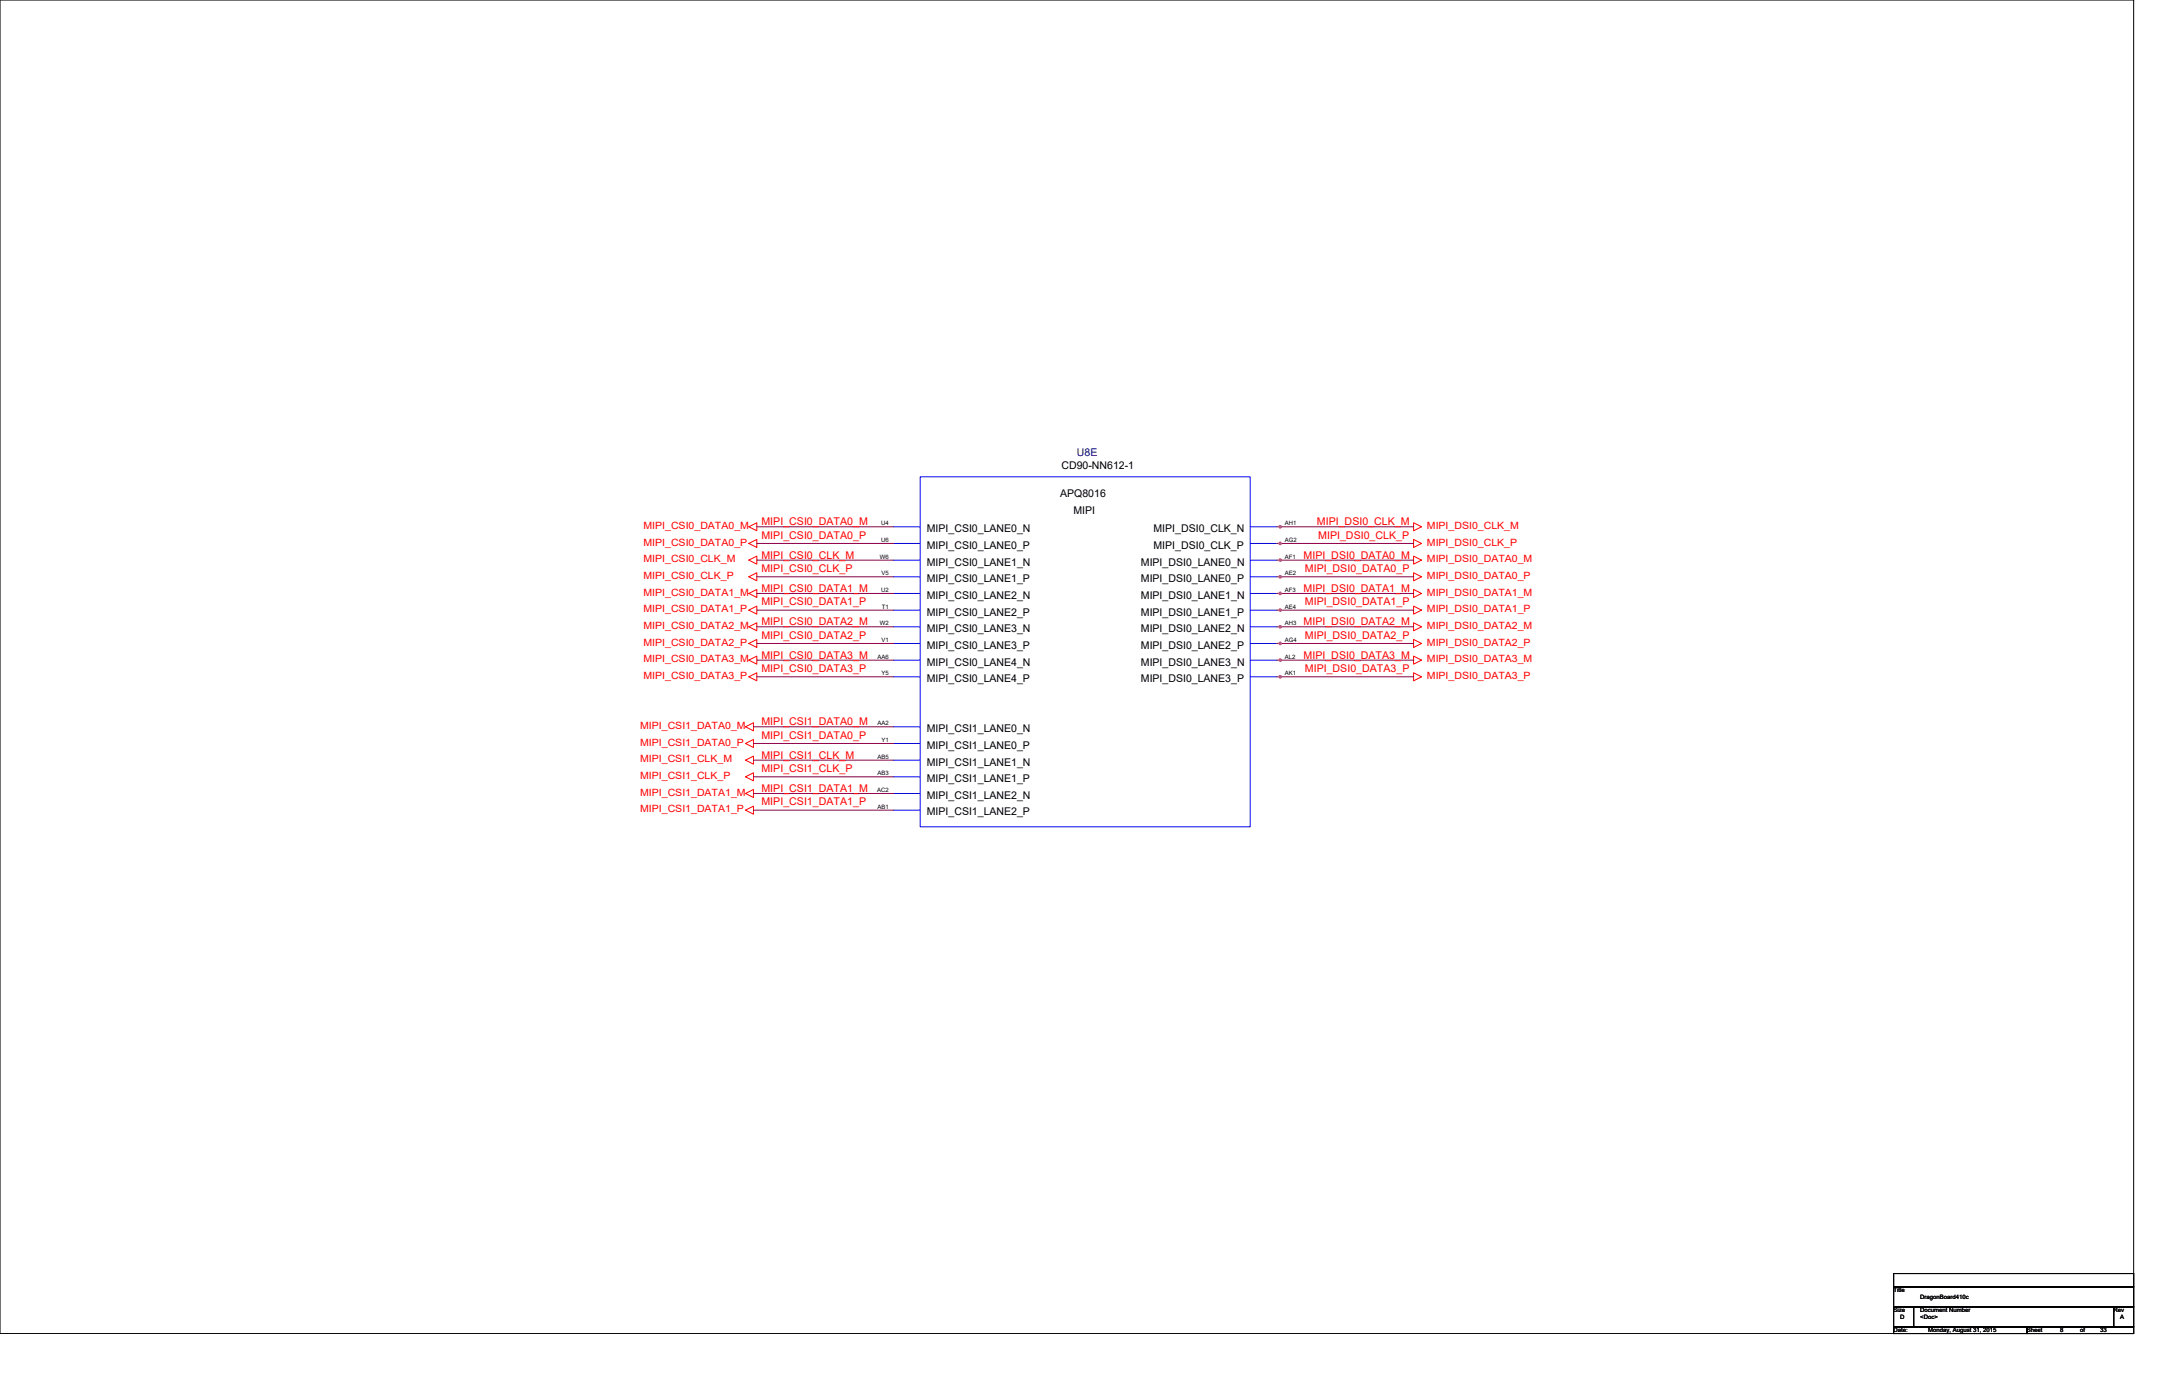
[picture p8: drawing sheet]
<svg xmlns="http://www.w3.org/2000/svg" width="864mm" height="559mm" viewBox="0 0 864 559" stroke-linecap="round" stroke-linejoin="round" font-family="sans-serif">
<defs><g id="words">
<text font-size="4.3" fill="#000080" x="430.7" y="182.2">U8E</text>
<g font-size="4.3">
<text x="424.6" y="187.6">CD90-NN612-1</text>
<text x="424.1" y="198.8">APQ8016</text>
<text x="429.4" y="205.5">MIPI</text>
<text x="370.7" y="212.9">MIPI_CSI0_LANE0_N</text>
<text x="461.4" y="212.9">MIPI_DSI0_CLK_N</text>
<text x="370.7" y="219.6">MIPI_CSI0_LANE0_P</text>
<text x="461.4" y="219.6">MIPI_DSI0_CLK_P</text>
<text x="370.7" y="226.3">MIPI_CSI0_LANE1_N</text>
<text x="456.4" y="226.3">MIPI_DSI0_LANE0_N</text>
<text x="370.7" y="232.9">MIPI_CSI0_LANE1_P</text>
<text x="456.4" y="232.9">MIPI_DSI0_LANE0_P</text>
<text x="370.7" y="239.6">MIPI_CSI0_LANE2_N</text>
<text x="456.4" y="239.6">MIPI_DSI0_LANE1_N</text>
<text x="370.7" y="246.3">MIPI_CSI0_LANE2_P</text>
<text x="456.4" y="246.3">MIPI_DSI0_LANE1_P</text>
<text x="370.7" y="252.9">MIPI_CSI0_LANE3_N</text>
<text x="456.4" y="252.9">MIPI_DSI0_LANE2_N</text>
<text x="370.7" y="259.6">MIPI_CSI0_LANE3_P</text>
<text x="456.4" y="259.6">MIPI_DSI0_LANE2_P</text>
<text x="370.7" y="266.3">MIPI_CSI0_LANE4_N</text>
<text x="456.4" y="266.3">MIPI_DSI0_LANE3_N</text>
<text x="370.7" y="272.9">MIPI_CSI0_LANE4_P</text>
<text x="456.4" y="272.9">MIPI_DSI0_LANE3_P</text>
<text x="370.7" y="292.9">MIPI_CSI1_LANE0_N</text>
<text x="370.7" y="299.6">MIPI_CSI1_LANE0_P</text>
<text x="370.7" y="306.3">MIPI_CSI1_LANE1_N</text>
<text x="370.7" y="312.9">MIPI_CSI1_LANE1_P</text>
<text x="370.7" y="319.6">MIPI_CSI1_LANE2_N</text>
<text x="370.7" y="326">MIPI_CSI1_LANE2_P</text>
</g>
<g font-size="4.3" fill="#f00">
<text x="304.6" y="215.4">MIPI_CSI0_DATA0_P</text>
<text x="304.6" y="210.1">MIPI_CSI0_DATA0_M</text>
<text x="526.8" y="210.1">MIPI_DSI0_CLK_M</text>
<text x="527.3" y="215.4">MIPI_DSI0_CLK_P</text>
<text x="304.6" y="223.4">MIPI_CSI0_CLK_M</text>
<text x="521.4" y="223.4">MIPI_DSI0_DATA0_M</text>
<text x="304.6" y="228.7">MIPI_CSI0_CLK_P</text>
<text x="521.9" y="228.7">MIPI_DSI0_DATA0_P</text>
<text x="304.6" y="236.7">MIPI_CSI0_DATA1_M</text>
<text x="521.4" y="236.7">MIPI_DSI0_DATA1_M</text>
<text x="304.6" y="242.1">MIPI_CSI0_DATA1_P</text>
<text x="521.9" y="242.1">MIPI_DSI0_DATA1_P</text>
<text x="304.6" y="250.1">MIPI_CSI0_DATA2_M</text>
<text x="521.4" y="250.1">MIPI_DSI0_DATA2_M</text>
<text x="304.6" y="255.4">MIPI_CSI0_DATA2_P</text>
<text x="521.9" y="255.4">MIPI_DSI0_DATA2_P</text>
<text x="304.6" y="263.4">MIPI_CSI0_DATA3_M</text>
<text x="521.4" y="263.4">MIPI_DSI0_DATA3_M</text>
<text x="304.6" y="268.8">MIPI_CSI0_DATA3_P</text>
<text x="521.9" y="268.8">MIPI_DSI0_DATA3_P</text>
<text x="304.6" y="290.1">MIPI_CSI1_DATA0_M</text>
<text x="304.6" y="295.4">MIPI_CSI1_DATA0_P</text>
<text x="304.6" y="303.4">MIPI_CSI1_CLK_M</text>
<text x="304.6" y="308.8">MIPI_CSI1_CLK_P</text>
<text x="304.6" y="316.8">MIPI_CSI1_DATA1_M</text>
<text x="304.6" y="322.1">MIPI_CSI1_DATA1_P</text>
</g>
<g font-size="4" fill="#f00">
<text x="257.4" y="211.6">MIPI_CSI0_DATA0_M</text>
<text x="570.8" y="211.6">MIPI_DSI0_CLK_M</text>
<text x="257.4" y="218.3">MIPI_CSI0_DATA0_P</text>
<text x="570.8" y="218.3">MIPI_DSI0_CLK_P</text>
<text x="257.4" y="225">MIPI_CSI0_CLK_M</text>
<text x="570.8" y="225">MIPI_DSI0_DATA0_M</text>
<text x="257.4" y="231.6">MIPI_CSI0_CLK_P</text>
<text x="570.8" y="231.6">MIPI_DSI0_DATA0_P</text>
<text x="257.4" y="238.3">MIPI_CSI0_DATA1_M</text>
<text x="570.8" y="238.3">MIPI_DSI0_DATA1_M</text>
<text x="257.4" y="245">MIPI_CSI0_DATA1_P</text>
<text x="570.8" y="245">MIPI_DSI0_DATA1_P</text>
<text x="257.4" y="251.7">MIPI_CSI0_DATA2_M</text>
<text x="570.8" y="251.7">MIPI_DSI0_DATA2_M</text>
<text x="257.4" y="258.3">MIPI_CSI0_DATA2_P</text>
<text x="570.8" y="258.3">MIPI_DSI0_DATA2_P</text>
<text x="257.4" y="265">MIPI_CSI0_DATA3_M</text>
<text x="570.8" y="265">MIPI_DSI0_DATA3_M</text>
<text x="257.4" y="271.7">MIPI_CSI0_DATA3_P</text>
<text x="570.8" y="271.7">MIPI_DSI0_DATA3_P</text>
<text x="256.1" y="291.7">MIPI_CSI1_DATA0_M</text>
<text x="256.1" y="298.3">MIPI_CSI1_DATA0_P</text>
<text x="256.1" y="305">MIPI_CSI1_CLK_M</text>
<text x="256.1" y="311.7">MIPI_CSI1_CLK_P</text>
<text x="256.1" y="318.3">MIPI_CSI1_DATA1_M</text>
<text x="256.1" y="325">MIPI_CSI1_DATA1_P</text>
</g>
<g font-size="2.4">
<text x="352.5" y="210.2">U4</text>
<text x="513.9" y="210.2">AH1</text>
<text x="352.5" y="216.8">U6</text>
<text x="513.9" y="216.8">AG2</text>
<text x="351.9" y="223.5">W6</text>
<text x="513.9" y="223.5">AF1</text>
<text x="352.6" y="230.2">V5</text>
<text x="513.9" y="230.2">AE2</text>
<text x="352.5" y="236.8">U2</text>
<text x="513.9" y="236.8">AF3</text>
<text x="352.7" y="243.5">T1</text>
<text x="513.9" y="243.5">AE4</text>
<text x="351.9" y="250.2">W2</text>
<text x="513.9" y="250.2">AH3</text>
<text x="352.6" y="256.8">V1</text>
<text x="513.9" y="256.8">AG4</text>
<text x="351" y="263.5">AA6</text>
<text x="513.9" y="263.5">AL2</text>
<text x="352.6" y="270.2">Y5</text>
<text x="513.9" y="270.2">AK1</text>
<text x="351" y="290.2">AA2</text>
<text x="352.6" y="296.8">Y1</text>
<text x="351" y="303.5">AB5</text>
<text x="351" y="310.2">AB3</text>
<text x="350.9" y="316.8">AC2</text>
<text x="351" y="323.5">AB1</text>
<text x="757.4" y="516.9">Title</text>
<text x="768.1" y="519.6">DragonBoard410c</text>
<text x="757.4" y="524.9">Size</text>
<text x="760.1" y="527.6">D</text>
<text x="768.1" y="524.9">Document Number</text>
<text x="768.1" y="527.6">&lt;Doc&gt;</text>
<text x="845.5" y="524.9">Rev</text>
<text x="848.1" y="527.6">A</text>
<text x="757.4" y="532.9">Date:</text>
<text x="771.3" y="532.9">Monday, August 31, 2015</text>
<text x="810.8" y="532.9">Sheet</text>
<text x="824.1" y="532.9">8</text>
<text x="832.1" y="532.9">of</text>
<text x="840.1" y="532.9">33</text>
</g>
</g></defs>
<path d="M0 0h853.5v533.4h-853.5zM757.4 509.4h96.1v5.4h-96.1zM757.4 514.8h96.1v8h-96.1zM757.4 522.8h8.1v8h-8.1zM757.4 530.8h53.4v2.6h-53.4zM765.5 522.8h80v8h-80zM810.8 530.8h42.7v2.6h-42.7zM845.5 522.8h8v8h-8z" fill="none" stroke="#000" stroke-width=".4"/>
<g fill="none" stroke="#f00" stroke-width=".4">
<path d="M299.5 217.4l3.2-1.6v3.2zM299.5 210.7l3.2-1.6v3.2zM357.4 210.7h.1M357.4 217.4h.1M512.1 210.7h.1M512.1 217.4h.1M565.4 215.8l3.2 1.6-3.2 1.6zM565.4 209.1l3.2 1.6-3.2 1.6zM299.5 237.4l3.2-1.6v3.2zM299.5 230.7l3.2-1.6v3.2zM299.5 224l3.2-1.6v3.3zM357.4 224h.1"/>
<path d="M357.4 230.7h.1M357.4 237.4h.1M512.1 224h.1M512.1 230.7h.1M512.1 237.4h.1M565.4 235.8l3.2 1.6-3.2 1.6zM565.4 229.1l3.2 1.6-3.2 1.6zM565.4 222.4l3.2 1.6-3.2 1.7zM299.5 257.4l3.2-1.6v3.2zM299.5 250.7l3.2-1.6v3.2zM299.5 244.1l3.2-1.7v3.3zM357.4 244.1h.1"/>
<path d="M357.4 250.7h.1M357.4 257.4h.1M512.1 244.1h.1M512.1 250.7h.1M512.1 257.4h.1M565.4 255.8l3.2 1.6-3.2 1.6zM565.4 249.1l3.2 1.6-3.2 1.6zM565.4 242.4l3.2 1.7-3.2 1.6zM299.5 270.7l3.2-1.6v3.2zM299.5 264.1l3.2-1.7v3.3zM357.4 264.1h.1M357.4 270.7h.1"/>
<path d="M512.1 264.1h.1M512.1 270.7h.1M565.4 269.1l3.2 1.6-3.2 1.6zM565.4 262.4l3.2 1.7-3.2 1.6zM298.2 297.4l3.2-1.6v3.2zM298.2 290.7l3.2-1.6v3.2zM357.4 290.7h.1M357.4 297.4h.1M298.2 317.4l3.2-1.6v3.2zM298.2 310.7l3.2-1.6v3.2zM298.2 304.1l3.2-1.6v3.2zM357.4 304.1h.1"/>
<path d="M357.4 310.7h.1M357.4 317.4h.1M298.2 324.1l3.2-1.6v3.2zM357.4 324.1h.1"/>
</g>
<g fill="none" stroke="#00f" stroke-width=".4">
<path d="M368.1 190.7h132v140h-132zM357.4 210.7h10.7M357.4 217.4h10.7M500.1 217.4h10.7M500.1 210.7h10.7M357.4 237.4h10.7M357.4 230.7h10.7M357.4 224h10.7M500.1 224h10.7M500.1 230.7h10.7M500.1 237.4h10.7M357.4 257.4h10.7"/>
<path d="M357.4 250.7h10.7M357.4 244.1h10.7M500.1 244.1h10.7M500.1 250.7h10.7M500.1 257.4h10.7M357.4 270.7h10.7M357.4 264.1h10.7M500.1 270.7h10.7M500.1 264.1h10.7M357.4 297.4h10.7M357.4 290.7h10.7M357.4 317.4h10.7"/>
<path d="M357.4 310.7h10.7M357.4 304.1h10.7M357.4 324.1h10.7"/>
</g>
<g fill="none" stroke="#800040" stroke-width=".4">
<path d="M302.7 217.4h54.7M302.7 210.7h54.7M510.8 217.4h54.6M510.8 210.7h54.6M302.7 237.4h54.7M302.7 230.7h54.7M302.7 224h54.7M510.8 237.4h54.6M510.8 230.7h54.6M510.8 224h54.6M302.7 257.4h54.7M302.7 250.7h54.7"/>
<path d="M302.7 244.1h54.7M510.8 257.4h54.6M510.8 250.7h54.6M510.8 244.1h54.6M302.7 270.7h54.7M302.7 264.1h54.7M510.8 264.1h54.6M510.8 270.7h54.6M301.4 297.4h56M301.4 290.7h56M301.4 317.4h56M301.4 304.1h56"/>
<path d="M301.4 310.7h56M301.4 324.1h56"/>
</g>
<g fill="#f0f" stroke="#f0f" stroke-width=".4">
<circle cx="512.1" cy="244" r=".52"/>
<circle cx="512.1" cy="250.7" r=".52"/>
<circle cx="512.1" cy="257.4" r=".52"/>
<circle cx="512.1" cy="270.7" r=".52"/>
<circle cx="512.1" cy="210.7" r=".52"/>
<circle cx="512.1" cy="217.4" r=".52"/>
<circle cx="512.1" cy="224" r=".52"/>
<circle cx="512.1" cy="230.7" r=".52"/>
<circle cx="512.1" cy="264" r=".52"/>
<circle cx="512.1" cy="237.4" r=".52"/>
</g>
<use href="#words"/>
</svg>
